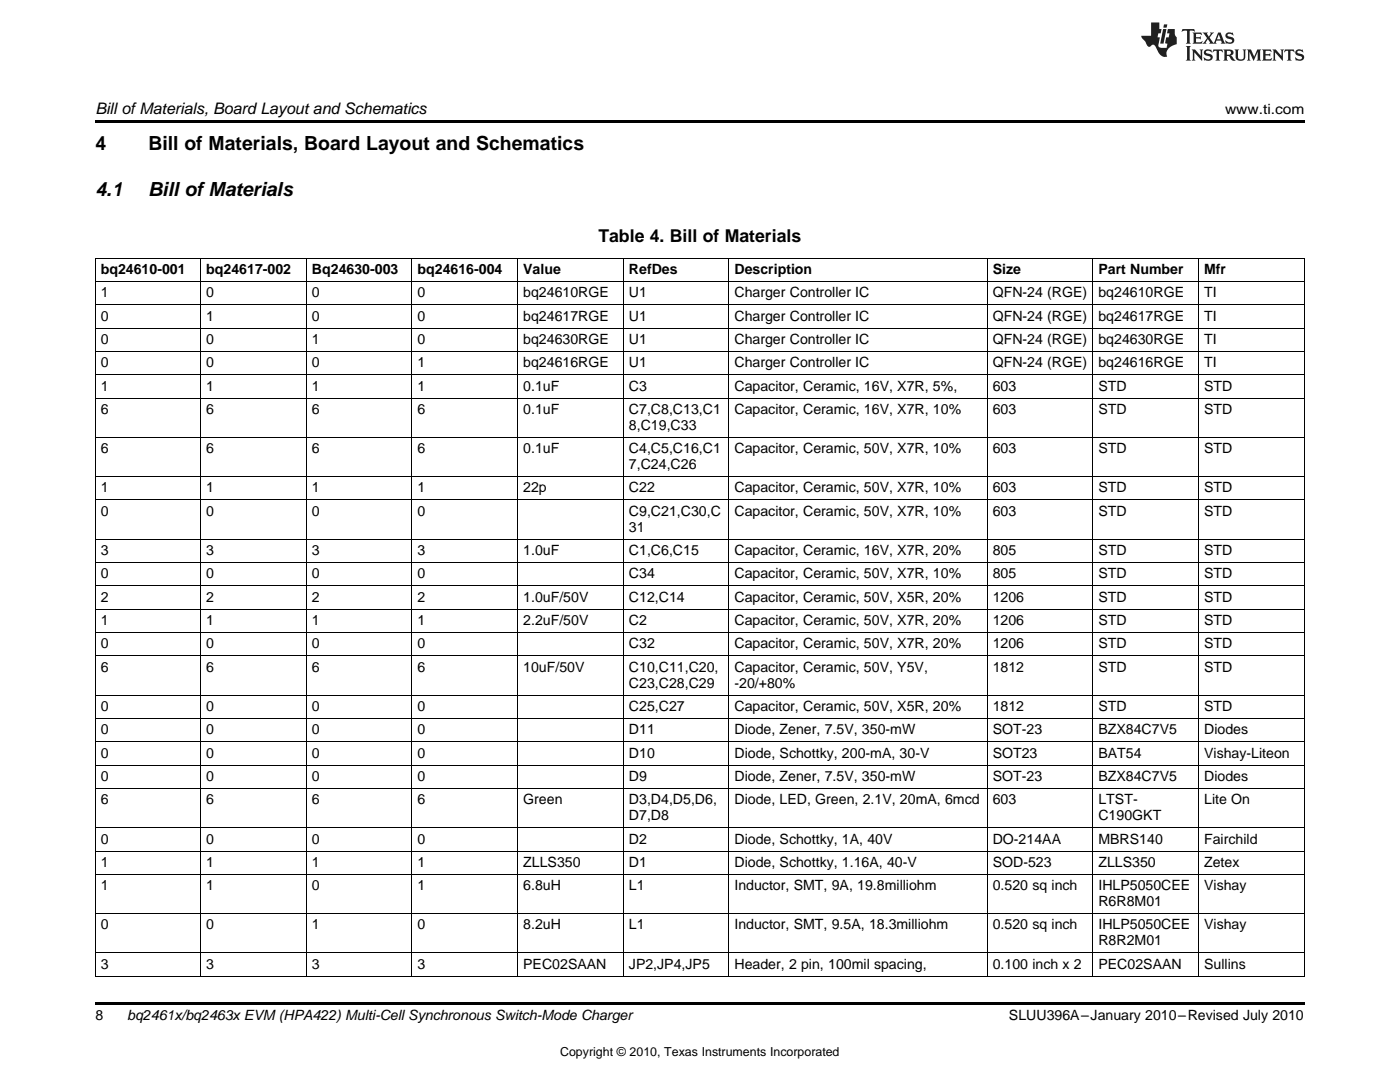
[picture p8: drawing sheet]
<svg xmlns="http://www.w3.org/2000/svg" width="279mm" height="216mm" viewBox="0 0 279 216" stroke-linecap="round" stroke-linejoin="round" font-family="sans-serif">
<defs><g id="words">
<g font-size="3.9">
<text x="19" y="30">4</text>
<text x="29.6" y="30">Bill of Materials, Board Layout and Schematics</text>
<text x="19" y="39.2">4.1</text>
<text x="29.6" y="39.2">Bill ofMaterials</text>
</g>
<text font-size="3.5" x="119.4" y="48.2">Table 4. Bill of Materials</text>
<text font-size="3.2" x="19" y="22.7">Bill ofMaterials, Board Layout and Schematics</text>
<g font-size="2.8">
<text x="244.5" y="22.7">www.ti.com</text>
<text x="20.1" y="54.6">bq24610-001</text>
<text x="20.1" y="59.3">1</text>
<text x="41.2" y="54.6">bq24617-002</text>
<text x="41.2" y="59.3">0</text>
<text x="62.3" y="54.6">Bq24630-003</text>
<text x="62.3" y="59.3">0</text>
<text x="83.3" y="54.6">bq24616-004</text>
<text x="83.3" y="59.3">0</text>
<text x="104.4" y="54.6">Value</text>
<text x="104.4" y="59.3">bq24610RGE</text>
<text x="125.5" y="54.6">RefDes</text>
<text x="125.5" y="59.3">U1</text>
<text x="146.6" y="54.6">Description</text>
<text x="146.6" y="59.3">Charger Controller IC</text>
<text x="198.1" y="54.6">Size</text>
<text x="198.1" y="59.3">QFN-24 (RGE)</text>
<text x="219.2" y="54.6">Part Number</text>
<text x="219.2" y="59.3">bq24610RGE</text>
<text x="240.3" y="54.6">Mfr</text>
<text x="240.3" y="59.3">TI</text>
<text x="20.1" y="64">0</text>
<text x="41.2" y="64">1</text>
<text x="62.3" y="64">0</text>
<text x="83.3" y="64">0</text>
<text x="104.4" y="64">bq24617RGE</text>
<text x="125.5" y="64">U1</text>
<text x="146.6" y="64">Charger Controller IC</text>
<text x="198.1" y="64">QFN-24 (RGE)</text>
<text x="219.2" y="64">bq24617RGE</text>
<text x="240.3" y="64">TI</text>
<text x="20.1" y="68.6">0</text>
<text x="41.2" y="68.6">0</text>
<text x="62.3" y="68.6">1</text>
<text x="83.3" y="68.6">0</text>
<text x="104.4" y="68.6">bq24630RGE</text>
<text x="125.5" y="68.6">U1</text>
<text x="146.6" y="68.6">Charger Controller IC</text>
<text x="198.1" y="68.6">QFN-24 (RGE)</text>
<text x="219.2" y="68.6">bq24630RGE</text>
<text x="240.3" y="68.6">TI</text>
<text x="20.1" y="73.3">0</text>
<text x="20.1" y="77.9">1</text>
<text x="41.2" y="73.3">0</text>
<text x="41.2" y="77.9">1</text>
<text x="62.3" y="73.3">0</text>
<text x="62.3" y="77.9">1</text>
<text x="83.3" y="73.3">1</text>
<text x="83.3" y="77.9">1</text>
<text x="104.4" y="73.3">bq24616RGE</text>
<text x="104.4" y="77.9">0.1uF</text>
<text x="125.5" y="73.3">U1</text>
<text x="125.5" y="77.9">C3</text>
<text x="146.6" y="73.3">Charger Controller IC</text>
<text x="146.6" y="77.9">Capacitor, Ceramic, 16V, X7R, 5%,</text>
<text x="198.1" y="73.3">QFN-24 (RGE)</text>
<text x="198.1" y="77.9">603</text>
<text x="219.2" y="73.3">bq24616RGE</text>
<text x="219.2" y="77.9">STD</text>
<text x="240.3" y="73.3">TI</text>
<text x="240.3" y="77.9">STD</text>
<text x="20.1" y="82.6">6</text>
<text x="41.2" y="82.6">6</text>
<text x="62.3" y="82.6">6</text>
<text x="83.3" y="82.6">6</text>
<text x="104.4" y="82.6">0.1uF</text>
<text x="125.5" y="82.6">C7,C8,C13,C1</text>
<text x="146.6" y="82.6">Capacitor, Ceramic, 16V, X7R, 10%</text>
<text x="198.1" y="82.6">603</text>
<text x="219.2" y="82.6">STD</text>
<text x="240.3" y="82.6">STD</text>
<text x="125.5" y="85.8">8,C19,C33</text>
<text x="20.1" y="90.4">6</text>
<text x="41.2" y="90.4">6</text>
<text x="62.3" y="90.4">6</text>
<text x="83.3" y="90.4">6</text>
<text x="104.4" y="90.4">0.1uF</text>
<text x="125.5" y="90.4">C4,C5,C16,C1</text>
<text x="125.5" y="93.6">7,C24,C26</text>
<text x="146.6" y="90.4">Capacitor, Ceramic, 50V, X7R, 10%</text>
<text x="198.1" y="90.4">603</text>
<text x="219.2" y="90.4">STD</text>
<text x="240.3" y="90.4">STD</text>
<text x="20.1" y="98.2">1</text>
<text x="41.2" y="98.2">1</text>
<text x="62.3" y="98.2">1</text>
<text x="83.3" y="98.2">1</text>
<text x="104.4" y="98.2">22p</text>
<text x="125.5" y="98.2">C22</text>
<text x="146.6" y="98.2">Capacitor, Ceramic, 50V, X7R, 10%</text>
<text x="198.1" y="98.2">603</text>
<text x="219.2" y="98.2">STD</text>
<text x="240.3" y="98.2">STD</text>
<text x="20.1" y="102.9">0</text>
<text x="41.2" y="102.9">0</text>
<text x="62.3" y="102.9">0</text>
<text x="83.3" y="102.9">0</text>
<text x="125.5" y="102.9">C9,C21,C30,C</text>
<text x="125.5" y="106.1">31</text>
<text x="146.6" y="102.9">Capacitor, Ceramic, 50V, X7R, 10%</text>
<text x="198.1" y="102.9">603</text>
<text x="219.2" y="102.9">STD</text>
<text x="240.3" y="102.9">STD</text>
<text x="20.1" y="110.7">3</text>
<text x="41.2" y="110.7">3</text>
<text x="62.3" y="110.7">3</text>
<text x="83.3" y="110.7">3</text>
<text x="104.4" y="110.7">1.0uF</text>
<text x="125.5" y="110.7">C1,C6,C15</text>
<text x="146.6" y="110.7">Capacitor, Ceramic, 16V, X7R, 20%</text>
<text x="198.1" y="110.7">805</text>
<text x="219.2" y="110.7">STD</text>
<text x="240.3" y="110.7">STD</text>
<text x="20.1" y="115.4">0</text>
<text x="41.2" y="115.4">0</text>
<text x="62.3" y="115.4">0</text>
<text x="83.3" y="115.4">0</text>
<text x="125.5" y="115.4">C34</text>
<text x="146.6" y="115.4">Capacitor, Ceramic, 50V, X7R, 10%</text>
<text x="198.1" y="115.4">805</text>
<text x="219.2" y="115.4">STD</text>
<text x="240.3" y="115.4">STD</text>
<text x="20.1" y="120.1">2</text>
<text x="20.1" y="124.7">1</text>
<text x="41.2" y="120.1">2</text>
<text x="41.2" y="124.7">1</text>
<text x="62.3" y="120.1">2</text>
<text x="62.3" y="124.7">1</text>
<text x="83.3" y="120.1">2</text>
<text x="83.3" y="124.7">1</text>
<text x="104.4" y="120.1">1.0uF/50V</text>
<text x="104.4" y="124.7">2.2uF/50V</text>
<text x="125.5" y="120.1">C12,C14</text>
<text x="125.5" y="124.7">C2</text>
<text x="146.6" y="120.1">Capacitor, Ceramic, 50V, X5R, 20%</text>
<text x="146.6" y="124.7">Capacitor, Ceramic, 50V, X7R, 20%</text>
<text x="198.1" y="120.1">1206</text>
<text x="198.1" y="124.7">1206</text>
<text x="219.2" y="120.1">STD</text>
<text x="219.2" y="124.7">STD</text>
<text x="240.3" y="120.1">STD</text>
<text x="240.3" y="124.7">STD</text>
<text x="20.1" y="129.4">0</text>
<text x="41.2" y="129.4">0</text>
<text x="62.3" y="129.4">0</text>
<text x="83.3" y="129.4">0</text>
<text x="125.5" y="129.4">C32</text>
<text x="146.6" y="129.4">Capacitor, Ceramic, 50V, X7R, 20%</text>
<text x="198.1" y="129.4">1206</text>
<text x="219.2" y="129.4">STD</text>
<text x="240.3" y="129.4">STD</text>
<text x="20.1" y="134">6</text>
<text x="41.2" y="134">6</text>
<text x="62.3" y="134">6</text>
<text x="83.3" y="134">6</text>
<text x="104.4" y="134">10uF/50V</text>
<text x="125.5" y="134">C10,C11,C20,</text>
<text x="125.5" y="137.2">C23,C28,C29</text>
<text x="146.6" y="134">Capacitor, Ceramic, 50V, Y5V,</text>
<text x="146.6" y="137.2">-20/+80%</text>
<text x="198.1" y="134">1812</text>
<text x="219.2" y="134">STD</text>
<text x="240.3" y="134">STD</text>
<text x="20.1" y="141.9">0</text>
<text x="41.2" y="141.9">0</text>
<text x="62.3" y="141.9">0</text>
<text x="83.3" y="141.9">0</text>
<text x="125.5" y="141.9">C25,C27</text>
<text x="146.6" y="141.9">Capacitor, Ceramic, 50V, X5R, 20%</text>
<text x="198.1" y="141.9">1812</text>
<text x="219.2" y="141.9">STD</text>
<text x="240.3" y="141.9">STD</text>
<text x="20.1" y="146.5">0</text>
<text x="41.2" y="146.5">0</text>
<text x="62.3" y="146.5">0</text>
<text x="83.3" y="146.5">0</text>
<text x="125.5" y="146.5">D11</text>
<text x="146.6" y="146.5">Diode, Zener, 7.5V, 350-mW</text>
<text x="198.1" y="146.5">SOT-23</text>
<text x="219.2" y="146.5">BZX84C7V5</text>
<text x="240.3" y="146.5">Diodes</text>
<text x="20.1" y="151.2">0</text>
<text x="20.1" y="155.8">0</text>
<text x="41.2" y="151.2">0</text>
<text x="41.2" y="155.8">0</text>
<text x="62.3" y="151.2">0</text>
<text x="62.3" y="155.8">0</text>
<text x="83.3" y="151.2">0</text>
<text x="83.3" y="155.8">0</text>
<text x="125.5" y="151.2">D10</text>
<text x="125.5" y="155.8">D9</text>
<text x="146.6" y="151.2">Diode, Schottky, 200-mA, 30-V</text>
<text x="146.6" y="155.8">Diode, Zener, 7.5V, 350-mW</text>
<text x="198.1" y="151.2">SOT23</text>
<text x="198.1" y="155.8">SOT-23</text>
<text x="219.2" y="151.2">BAT54</text>
<text x="219.2" y="155.8">BZX84C7V5</text>
<text x="240.3" y="151.2">Vishay-Liteon</text>
<text x="240.3" y="155.8">Diodes</text>
<text x="20.1" y="160.5">6</text>
<text x="41.2" y="160.5">6</text>
<text x="62.3" y="160.5">6</text>
<text x="83.3" y="160.5">6</text>
<text x="104.4" y="160.5">Green</text>
<text x="125.5" y="160.5">D3,D4,D5,D6,</text>
<text x="146.6" y="160.5">Diode, LED, Green, 2.1V, 20mA, 6mcd</text>
<text x="198.1" y="160.5">603</text>
<text x="219.2" y="160.5">LTST-</text>
<text x="240.3" y="160.5">Lite On</text>
<text x="125.5" y="163.7">D7,D8</text>
<text x="219.2" y="163.7">C190GKT</text>
<text x="20.1" y="168.3">0</text>
<text x="20.1" y="173">1</text>
<text x="41.2" y="168.3">0</text>
<text x="41.2" y="173">1</text>
<text x="62.3" y="168.3">0</text>
<text x="62.3" y="173">1</text>
<text x="83.3" y="168.3">0</text>
<text x="83.3" y="173">1</text>
<text x="104.4" y="173">ZLLS350</text>
<text x="125.5" y="168.3">D2</text>
<text x="125.5" y="173">D1</text>
<text x="146.6" y="168.3">Diode, Schottky, 1A, 40V</text>
<text x="146.6" y="173">Diode, Schottky, 1.16A, 40-V</text>
<text x="198.1" y="168.3">DO-214AA</text>
<text x="198.1" y="173">SOD-523</text>
<text x="219.2" y="168.3">MBRS140</text>
<text x="219.2" y="173">ZLLS350</text>
<text x="240.3" y="168.3">Fairchild</text>
<text x="240.3" y="173">Zetex</text>
<text x="20.1" y="177.6">1</text>
<text x="41.2" y="177.6">1</text>
<text x="62.3" y="177.6">0</text>
<text x="83.3" y="177.6">1</text>
<text x="104.4" y="177.6">6.8uH</text>
<text x="125.5" y="177.6">L1</text>
<text x="146.6" y="177.6">Inductor, SMT, 9A, 19.8milliohm</text>
<text x="198.1" y="177.6">0.520 sq inch</text>
<text x="219.2" y="177.6">IHLP5050CEE</text>
<text x="240.3" y="177.6">Vishay</text>
<text x="20.1" y="185.5">0</text>
<text x="41.2" y="185.5">0</text>
<text x="62.3" y="185.5">1</text>
<text x="83.3" y="185.5">0</text>
<text x="104.4" y="185.5">8.2uH</text>
<text x="125.5" y="185.5">L1</text>
<text x="146.6" y="185.5">Inductor, SMT, 9.5A, 18.3milliohm</text>
<text x="198.1" y="185.5">0.520 sq inch</text>
<text x="219.2" y="180.8">R6R8M01</text>
<text x="219.2" y="185.5">IHLP5050CEE</text>
<text x="240.3" y="185.5">Vishay</text>
<text x="219.2" y="188.6">R8R2M01</text>
<text x="20.1" y="193.3">3</text>
<text x="41.2" y="193.3">3</text>
<text x="62.3" y="193.3">3</text>
<text x="83.3" y="193.3">3</text>
<text x="104.4" y="193.3">PEC02SAAN</text>
<text x="125.5" y="193.3">JP2,JP4,JP5</text>
<text x="146.6" y="193.3">Header, 2 pin, 100mil spacing,</text>
<text x="198.1" y="193.3">0.100 inch x 2</text>
<text x="219.2" y="193.3">PEC02SAAN</text>
<text x="240.3" y="193.3">Sullins</text>
<text x="19" y="203.5">8</text>
<text x="25.4" y="203.6">bq2461x/bq2463x EVM (HPA422) Multi-Cell Synchronous Switch-Mode Charger</text>
<text x="201.4" y="203.6">SLUU396A–January 2010–Revised July 2010</text>
</g>
<text font-size="2.5" x="111.8" y="210.7">Copyright © 2010, Texas Instruments Incorporated</text>
</g></defs>
<g fill="#231f20">
<path d="M236 5.8l-.1 .6 .4-.3h.6v.2v2.1l-.2 .3h.9l-.2-.3v-2.1l.1-.2h.5l.5 .3-.2-.6zM238 6.5l.2 .4v1.5l-.2 .3h1.8l.2-.5a1.04 1.04 0 0 1-1.3 .1v-.6h.6l.3 .2v-.7l-.3 .2h-.6v-.6h.8l.4 .2-.2-.5zM240 6.5l.9 1.1-.9 1.1h.8l-.2-.2 .4-.7 .5 .7-.2 .2h1.5l-.2-.2 .2-.4h.9l.1 .4-.2 .2h1l-.3-.3-.7-1.9h-.5l-.9 2.1-.8-1.1 .9-1h-.8l.1 .3-.4 .5-.3-.6 .1-.2zM243.2 6.9l.4 .9h-.7zM244.8 6.6a.63 .63 0 0 0-.2 .7 .63 .63 0 0 0 .6 .4l.6 .2 .1 .2a.75 .75 0 0 1-.7 .4 .75 .75 0 0 1-.6-.5l.1 .7 .1-.1a1.11 1.11 0 0 0 1.5-.5 1.13 1.13 0 0 0-1.2-.9l-.1-.3a1.04 1.04 0 0 1 1.2 .2l-.2-.6-.2 .1-.4-.1zM236.7 9.2l.2 .3v2.2l-.2 .4h1l-.3-.4v-2.2l.3-.3zM237.8 9.9l.3 .3v1.5l-.3 .4h.8l-.2-.4v-1.3l1.5 1.7v-1.9l.2-.3h-.7l.2 .3v.9l-1.1-1.2zM240.5 10a.62 .62 0 0 0-.2 .7 .62 .62 0 0 0 .6 .4l.6 .2 .1 .2a.76 .76 0 0 1-.7 .4 .76 .76 0 0 1-.7-.5l.2 .7 .1-.1a1.11 1.11 0 0 0 1.5-.6 1.13 1.13 0 0 0-1.2-.8l-.1-.3a1.04 1.04 0 0 1 1.2 .1l-.2-.5-.2 .1-.5-.2zM242.2 9.9l-.2 .6a.61 .61 0 0 1 .8-.3v1.5l-.2 .4h.9l-.2-.4v-1.5a.63 .63 0 0 1 .7 .3l-.1-.6zM244.1 9.9l.3 .3v1.5l-.3 .4h1l-.2-.2-.1-.7 .6 .2a.76 .76 0 0 0 1.2 .6l-1-.9a.58 .58 0 0 0 .6-.6 .58 .58 0 0 0-.5-.6zM244.9 10.2l.1-.1a.45 .45 0 0 1 .5 .1 .45 .45 0 0 1 .1 .5l-.8 .2zM246.4 9.9l.2 .2a2.17 2.17 0 0 0 .3 1.9 .99 .99 0 0 0 1.6-.7v-1.1l.2-.3h-.7l.2 .2a1.92 1.92 0 0 1-.2 1.7 .6 .6 0 0 1-.9-.5v-1.1l.2-.3zM248.9 9.9l.2 .3v1.5l-.2 .4h.7l-.2-.4v-1.4l.8 1.8 .8-1.8v1.4l-.2 .4h.9l-.2-.4v-1.5l.2-.3h-.8l-.6 1.4-.6-1.4zM251.9 9.9l.2 .3v1.5l-.2 .4h1.8l.1-.6a1.04 1.04 0 0 1-1.2 .2v-.6h.5l.4 .1v-.6l-.4 .2h-.5v-.6h.8l.3 .2-.1-.5zM254 9.9l.2 .3v1.5l-.2 .4h.7l-.2-.4v-1.3l1.5 1.7v-1.9l.2-.3h-.7l.2 .3v.9l-1.1-1.2zM256.4 9.9l-.1 .6a.61 .61 0 0 1 .7-.3l.1 1.5-.3 .4h1l-.3-.4 .1-1.5a.63 .63 0 0 1 .7 .3l-.1-.6zM258.7 10a.62 .62 0 0 0-.2 .7 .62 .62 0 0 0 .6 .4l.6 .2 .1 .2a.76 .76 0 0 1-.7 .4 .76 .76 0 0 1-.6-.5l.1 .7 .1-.1a1.11 1.11 0 0 0 1.6-.6 1.13 1.13 0 0 0-1.3-.8l-.1-.3a1.04 1.04 0 0 1 1.2 .1l-.1-.5-.2 .1-.5-.2z"/>
<path d="M229.7 4.5v2.6h-1.9v.4l.8 .9a.91 .91 0 0 0 1 .9 .56 .56 0 0 1 .5-.4 .56 .56 0 0 1 .5 .3l.4 .8a1.53 1.53 0 0 0 1.9 1.3 1.54 1.54 0 0 1 1-2.1l.9-.4v-1.4a1.52 1.52 0 0 1-.4-1.6h-1.3l-.2 .9h.5l-.2 .8h-.5l-.1 .9v.2l.4 .1-.2 .9a1.93 1.93 0 0 1-1.6-.3l.3-1.8h-.5l.2-.8h.4l.2-.9h-.4v-1.3zM232.1 5.8l-.6 2.9h.7l.6-2.9zM232.3 4.9l-.1 .6h.6l.2-.6z"/>
</g>
<path d="M19 24h241.3v.6h-241.3zM19 200h241.3v.6h-241.3z" fill="#000"/>
<g fill="none" stroke="#000" stroke-width=".2">
<path d="M19 56.1h241.3M19 51.5h241.3M19.1 51.5v143.3M40.1 51.5v143.3M61.2 51.5v143.3M82.2 51.5v143.3M103.3 51.5v143.3M124.4 51.5v143.3M145.5 51.5v143.3M197 51.5v143.3M218.1 51.5v143.3M239.2 51.5v143.3"/>
<path d="M260.3 51.5v143.3M19 79.4h241.3M19 74.8h241.3M19 70.1h241.3M19 65.5h241.3M19 60.8h241.3M19 99.7h241.3M19 95.1h241.3M19 87.3h241.3M19 116.9h241.3M19 112.2h241.3M19 107.6h241.3"/>
<path d="M19 138.7h241.3M19 130.9h241.3M19 126.2h241.3M19 121.5h241.3M19 157.3h241.3M19 152.7h241.3M19 148h241.3M19 143.4h241.3M19 174.5h241.3M19 169.8h241.3M19 165.2h241.3M19 194.8h241.3"/>
<path d="M19 190.1h241.3M19 182.3h241.3"/>
</g>
<use href="#words"/>
</svg>
